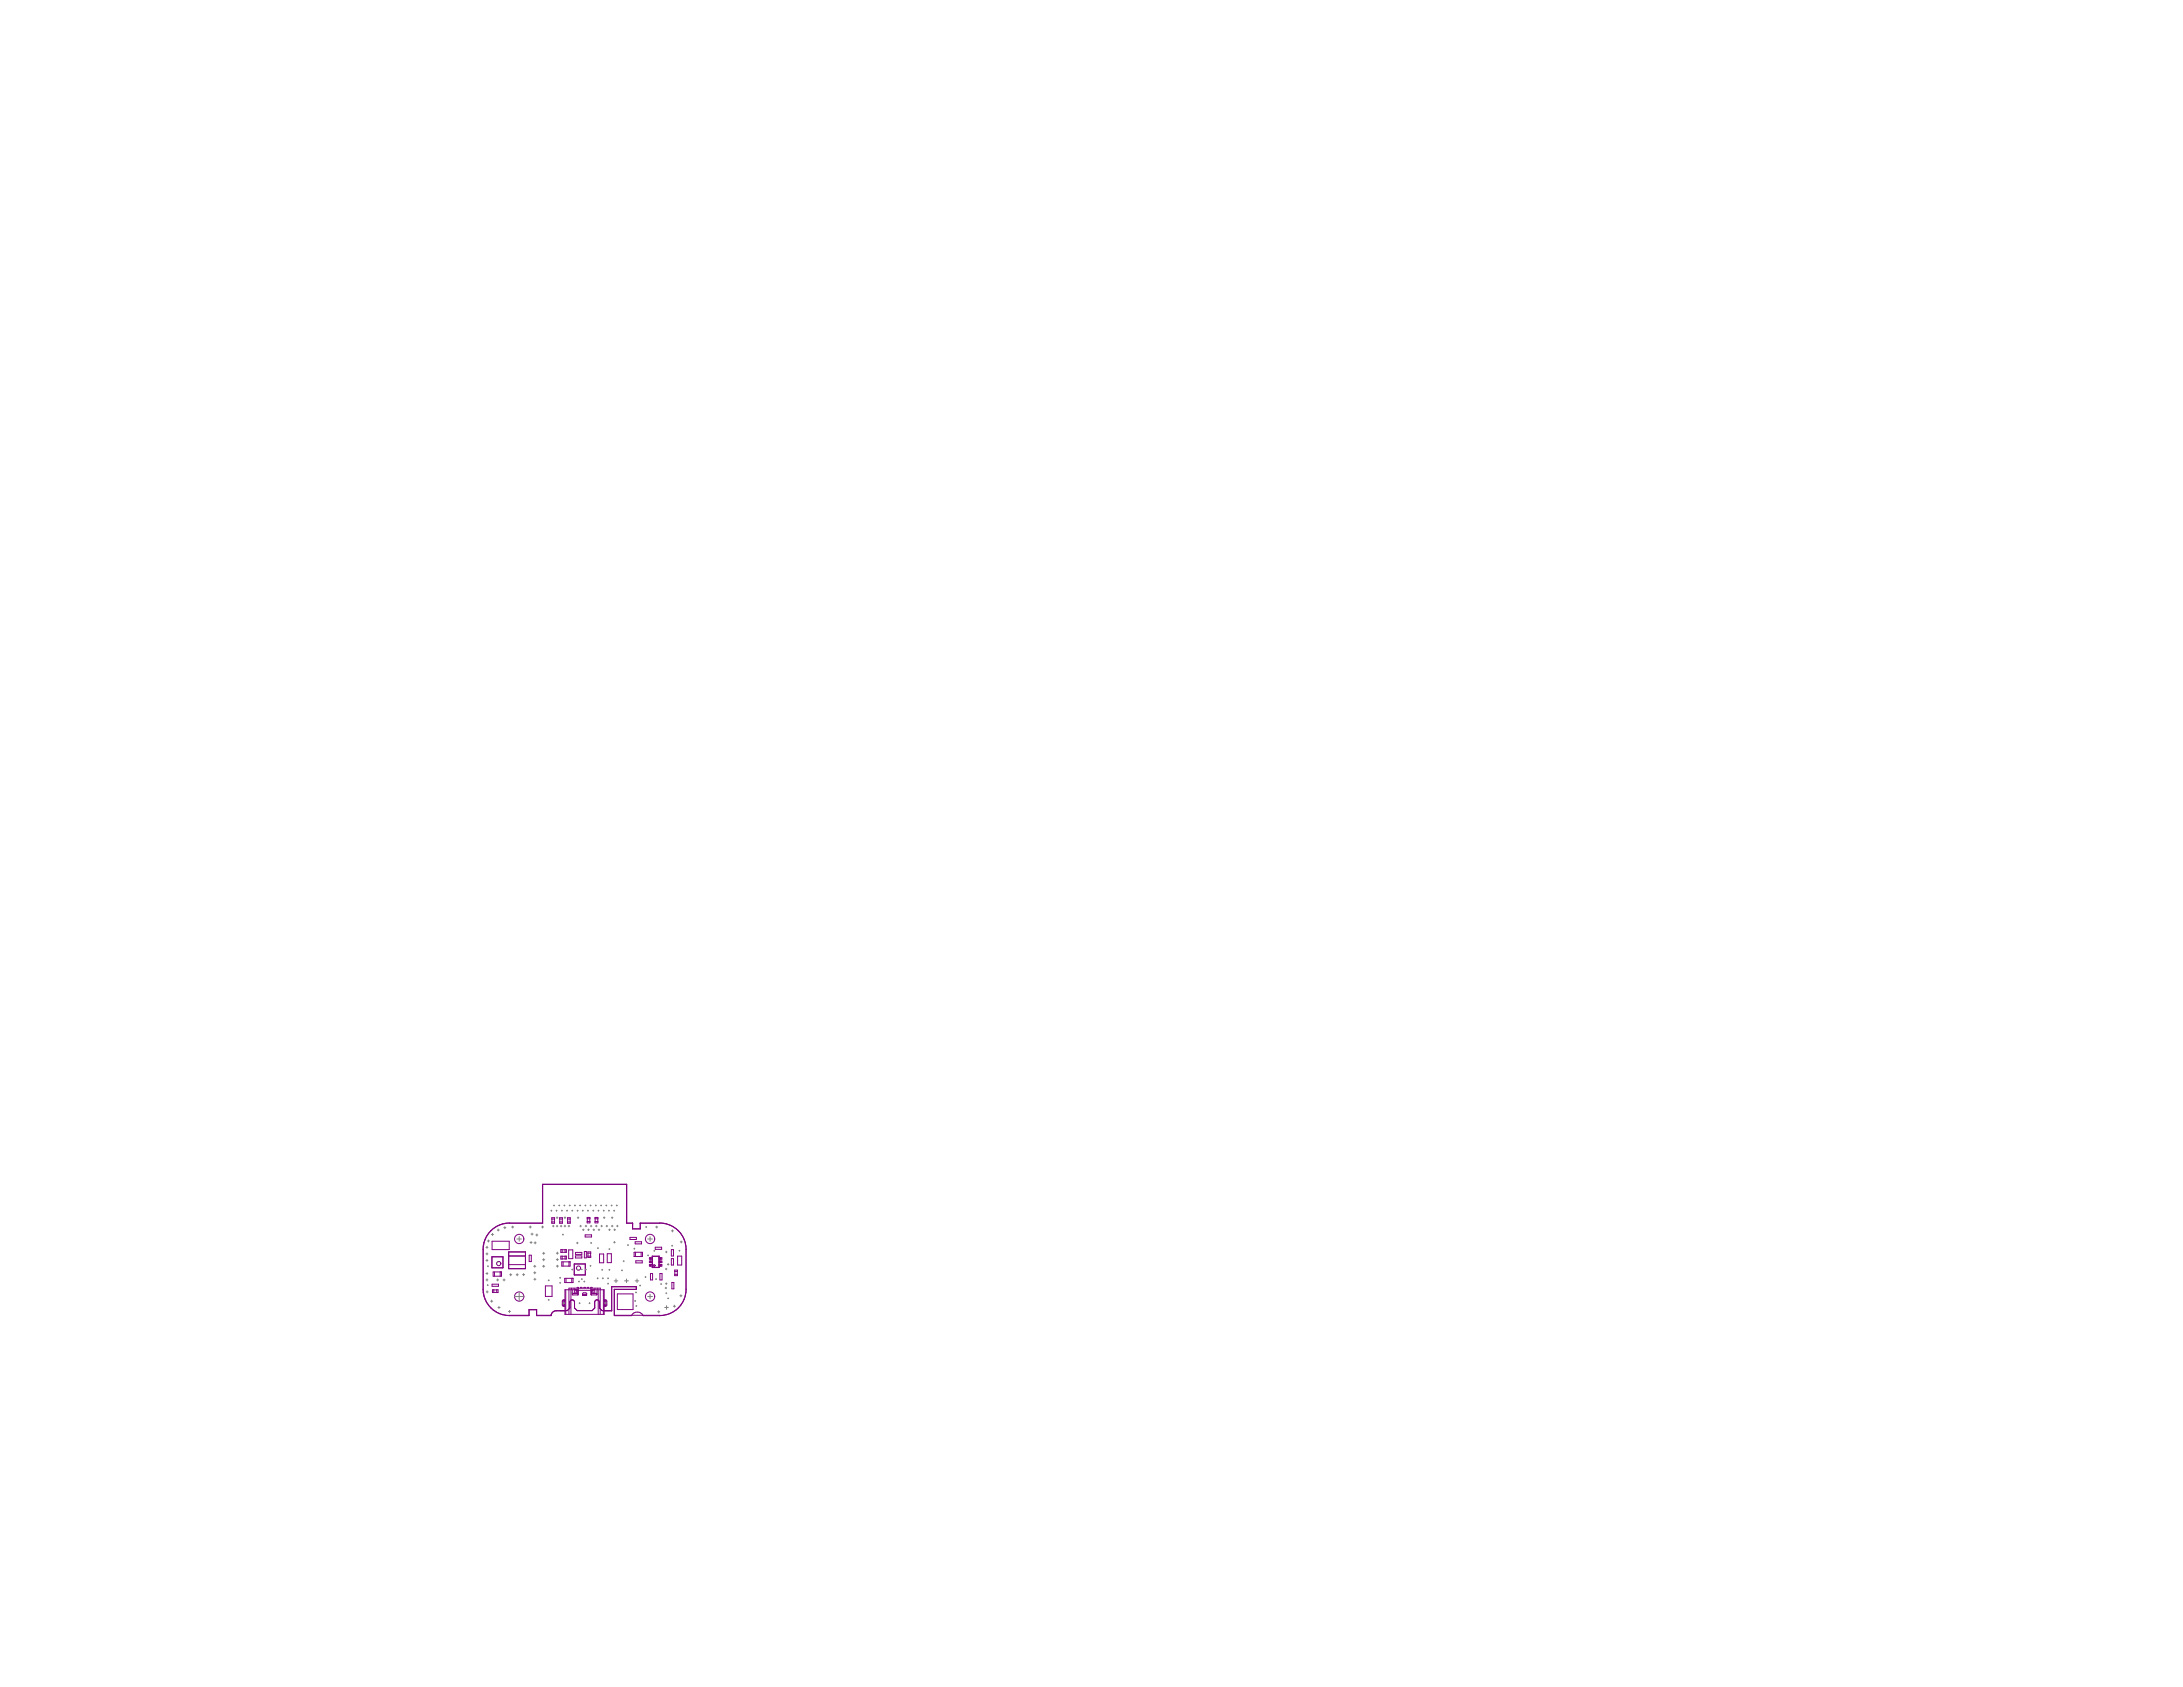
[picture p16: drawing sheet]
<svg xmlns="http://www.w3.org/2000/svg" width="279mm" height="216mm" viewBox="0 0 279 216" stroke-linecap="round" stroke-linejoin="round" font-family="sans-serif">
<g fill="none" stroke="#800080" stroke-width=".13">
<path d="M63 158.9h2.2v1h-2.2zM65.2 156.5a3.4 3.4 0 0 0-3.4 3.4v5.1a3.4 3.4 0 0 0 3.4 3.4h2.5v-.8h1v.8h1.8l.2-.4 .3-.2h1.3M65.2 156.6h4.3v-5h10.7v5h.8v.7h1v-.7h2.4M70.6 156v.4M71 156h-.4v-.2h.4v.8h-.4v-.2h.4M71.6 156h.4v-.2h-.4v.8h.4v-.2h-.4M71.9 159.9h.4M72 156v.4M72.6 155.8h.4v.8h-.4zM72.6 156.4h.4M72.6 156h.4M72.8 160h.5v1.1h-.5z"/>
<path d="M74.9 158h.8v.3h-.8zM75.1 156h.4v-.2h-.4v.7h.4v-.2h-.4M75.5 156v.3M76.2 155.8h.3v.2h-.3zM76.2 156.3h.3v.2h-.3zM76.2 156v.3M76.5 156v.3M80.6 158.4h.8v.2h-.8zM81.3 158.9h.8v.3h-.8zM83.9 159.6h.8v.3h-.8zM84.4 156.5a3.4 3.4 0 0 1 3.4 3.4M85.9 159.9h.3v.8h-.3z"/>
<path d="M63 160.8h1.4v1.5h-1.4zM63 164.3h.8v.3h-.8zM63.1 162.8h1.1v.5h-1.1zM63.2 165.1v.3h-.2v-.3h.7v.3h-.1v-.3M63.2 165.4h.4M63.3 162.8v.5M64 162.8v.5M65.1 160.2h2.2v2.2h-2.2zM65.1 160.7h2.2M65.1 161.8h2.2M65.1 162.4h2.2M65.1 160.2h2.2"/>
<path d="M67.7 160.6h.3v.9h-.3zM69.8 164.6h.9v1.3h-.9zM71.8 160.8h.1v.3h-.1zM71.9 161.5h1.1v.5h-1.1zM71.9 160.3v-.4h-.1v.4h.7v-.4h-.2v.4M71.9 160.8h.4M71.9 161.1h.4M72.1 161.5v.5M72.2 166.5v.6M72.3 166.5v.6M72.3 163.6h1v.5h-1zM72.3 166.4h-.3v.1v.6l.2 .1h.1"/>
<path d="M72.3 166.5h-.2v.6h.2M72.3 160.8h.2v.3h-.2zM72.4 165.1v3.1M72.4 163.6v.5M72.8 161.5v.5M72.8 168.2v-3.3h4v3.3M72.9 166.7v.7l-.3 .3h-1.4a.66 .66 0 0 0-.7 .6h-1.8v-.7h-1v.7h-2.5a3.3 3.3 0 0 1-3.3-3.3v-5.1a3.4 3.4 0 0 1 3.3-3.4h4.2l.1-4.9h10.7v4.9h.8v.8h.9v-.8h2.5a3.4 3.4 0 0 1 3.4 3.4v5.1a3.4 3.4 0 0 1-3.4 3.3h-5.8v-3.3h2.9v-.3h-3.2v3h-1.2l-.4-.3v-.7M73.1 165.1v3.1M73.1 164.9v.2M73.2 163.6v.5M73.2 166.4l-.2 .1-.1 .2M73.2 166.4l.3 .1v.2"/>
<path d="M73.2 166.4a.29 .29 0 0 1 .3 .3M73.2 166.4h-.2l-.1 .3M73.2 165.6h.1M73.3 165.5h.1M73.3 165.5v.1M73.3 165.6h.7M73.3 165.5h.4v.1M73.5 164.9v.2M73.5 161.8h1.4v1.4h-1.4zM73.5 163.2h1.4M73.5 165.1v.5M73.5 166.7v.7l.4 .3h1.9l.3-.3"/>
<path d="M73.6 165l.1 .1v.4M73.7 160.3h.8v.2h-.8zM73.7 160.7h.8v.3h-.8zM73.7 165.1h.1M73.7 165.1h.2M73.7 165.1h.3M73.9 164.9v-.1h.1v.1M73.9 165.1h.1M73.9 165.1v.5M74 165.1v.6M74 164.9l-.1 .8h-.6l-.1-.6M74 165.1h-1.7v3.1h5v-3.1h-1.7"/>
<path d="M74.3 164.9v-.1h.2v.1M74.6 165.7h.5M74.6 165.5h.5v.3h-.5zM74.7 164.9v-.1h.2v.1M74.8 160.2h.2v.8h-.2zM75.2 164.9v-.1h.1v.1M75.2 160.8h.4v.1h-.4zM75.2 160.2h.4v.2h-.4zM75.3 160.4v.4M75.6 160.4v.4M75.6 164.9v-.1h.2v.1M75.6 164.9l.1 .8h.7v-.6"/>
<path d="M75.6 165.1h.3M75.7 165.6h.6M75.7 165.6v-.5v.6M75.8 165.1h.1M75.9 165.3v.2M75.9 165.1h-1.9M76 165.1h.1M76 165l-.1 .3M76.1 165.5v.1M76.1 166.7v.7M76.1 165.1v.4M76.2 164.9v.2"/>
<path d="M76.3 165.5h.1M76.3 165.5h-.4v.1M76.3 165.5v.1M76.3 165.5l.1 .1M76.4 165.5h.1M76.4 165.6h.1M76.4 166.4h.2l.1 .3M76.4 166.4h-.1l-.2 .3M76.4 166.4h-.2l-.1 .3M76.4 166.4a.29 .29 0 0 1 .3 .3M76.5 164.9v.2M76.6 165.1v3.1"/>
<path d="M76.7 160.5h.6v1.1h-.6zM77.2 165.1v3.1M77.3 166.4l.2-.1 .2 .2-.1 .6-.3 .1M77.3 166.5h.3v.6h-.3M77.4 166.5v.6M77.5 166.5v.6M77.7 160.5h.5v1.1h-.5zM78.3 164.7h3.1v.3l-2.8 .1v3.2l2.2 .1a.85 .85 0 0 1 1.5 0 7 7 0 0 0 3.4-.3 3.4 3.4 0 0 0 2.1-3.1M78.3 167.7l-1 .1M79 165.6h2v2h-2zM81.2 160.3h1v.5h-1zM81.3 160.3v.5"/>
<path d="M81.4 161.4h.8v.2h-.8zM82.1 160.3v.5M83.2 161v.1M83.2 161.4v.2M83.2 161.8v.2M83.3 163h.2v.8h-.2zM83.3 161v.1M83.3 161.4v.2M83.3 161.8v.2M83.5 160.8h.9M83.5 161h-.4v.1h.4M83.5 161.8h-.4v.2h.4"/>
<path d="M83.5 161.4h-.4v.2h.4M83.5 162.2h.9M83.5 160.8v1.4M83.5 160.8h.1M83.5 162.2h.8M83.5 162.2h.1M83.5 160.8h.8M84.3 162.2h.1M84.3 160.8v1.4M84.4 161h.3v.1h-.3zM84.4 161.8h.3v.2h-.3zM84.4 161.4h.3v.2h-.3z"/>
<path d="M84.4 160.8h-.1M84.4 160.8v1.4M84.5 163h.2v.8h-.2zM84.5 161v.1M84.5 161.4v.2M84.5 161.8v.2M84.6 161v.1M84.6 161.4v.2M84.6 161.8v.2M85.9 161.1h.3v.8h-.3zM86 164.1h.2v.8h-.2zM86.4 162.7h.3v-.2h-.3v.8h.3v-.2h-.3"/>
<path d="M86.7 162.7v.4M86.7 160.8h.6v1.1h-.6z"/>
<circle cx="66.5" cy="158.6" r=".6"/>
<circle cx="83.2" cy="158.6" r=".6"/>
<circle cx="63.8" cy="161.7" r=".27"/>
<circle cx="66.5" cy="165.9" r=".6"/>
<circle cx="74" cy="162.3" r=".27"/>
<circle cx="83.2" cy="165.9" r=".6"/>
<circle cx="83.7" cy="162" r=".12"/>
</g>
<g fill="none" stroke="#808080" stroke-width=".13">
<path d="M62.2 159.6h.3M62.3 159.5v.3M62.4 158.8h.3M62.5 158.7v.3M62.9 158h.3M63 157.8v.3M63.6 157.4h.3M63.8 157.3v.2M64.5 157.1h.2M64.6 157v.3M65.5 157h.3M65.6 156.9v.3"/>
<path d="M66.1 158.6h.6M66.5 158.3v.6M67.7 157h.3M67.8 159h.3M67.9 156.9v.3M68 157.9h.2M68 158.9v.2M68.1 157.8v.3M68.4 159.1h.2M68.5 158.9v.3M68.6 158.1h.2M68.7 157.9v.3"/>
<path d="M69.3 157h.3M69.4 156.9v.3M70.5 154.9h.1M70.6 154.9v.1M70.7 156.9h.2M70.8 156.8v.2M70.8 154.3h.2M70.9 154.2v.1M71.2 154.9h.1M71.2 156.9h.2M71.2 155.8h.2M71.2 154.9v.1"/>
<path d="M71.3 155.7v.2M71.3 156.8v.2M71.5 154.3h.1M71.6 154.2v.1M71.7 156.9h.2M71.8 156.8v.2M71.8 154.9h.2M71.9 154.9v.1M72 158h.1M72.1 157.9v.2M72.2 154.3h.1M72.2 156.9h.2"/>
<path d="M72.2 155.8h.2M72.2 154.2v.1M72.3 155.7v.2M72.3 156.8v.2M72.5 154.9h.1M72.6 154.9v.1M72.7 156.9h.2M72.8 156.8v.2M72.9 154.3h.1M72.9 154.2v.1M73.2 154.9h.1M73.2 154.9v.1"/>
<path d="M73.5 154.3h.2M73.6 154.2v.1M73.8 159.1h.2M73.9 154.9h.1M73.9 159v.2M73.9 155.8h.2M73.9 154.9v.1M74 155.7v.2M74.2 154.3h.1M74.2 156.9h.2M74.2 154.2v.1M74.3 156.8v.2"/>
<path d="M74.5 154.9h.2M74.6 157.4h.2M74.6 154.9v.1M74.7 157.3v.2M74.9 154.3h.1M74.9 156.9h.2M74.9 154.2v.1M75 156.8v.2M75.2 154.9h.1M75.2 157.4h.2M75.3 154.9v.1M75.3 157.3v.2"/>
<path d="M75.5 154.3h.2M75.6 156.9h.2M75.6 159.1h.1M75.6 154.2v.1M75.7 156.8v.2M75.7 159v.1M75.9 154.9h.1M75.9 157.4h.2M75.9 154.9v.1M76 157.3v.2M76.2 154.3h.1M76.2 156.9h.2"/>
<path d="M76.3 154.2v.1M76.3 156.8v.2M76.5 159.7h.1M76.5 159.7v.1M76.5 154.9h.2M76.6 157.4h.2M76.6 154.9v.1M76.7 157.3v.2M76.9 154.3h.1M76.9 156.9h.2M76.9 154.2v.1M77 156.8v.2"/>
<path d="M77.2 154.9h.1M77.2 155.8h.2M77.3 154.9v.1M77.3 155.7v.2M77.5 154.3h.2M77.6 156.9h.2M77.6 154.2v.1M77.7 156.8v.2M77.9 154.9h.1M77.9 157.4h.2M77.9 159.9h.2M77.9 154.9v.1"/>
<path d="M78 159.8v.1M78 157.3v.2M78.2 154.3h.1M78.2 156.9h.3M78.2 155.8h.3M78.3 154.2v.1M78.3 155.7v.2M78.3 156.8v.2M78.5 159h.2M78.5 154.9h.2M78.6 157.4h.2M78.6 154.9v.1"/>
<path d="M78.6 158.9v.2M78.7 157.3v.2M78.9 154.3h.1M78.9 156.9h.2M78.9 154.2v.1M79 156.8v.2M80.3 159.3h.1M80.4 159.3v.1M81.1 159.8h.2M81.2 159.7v.2M82.6 157h.2M82.7 157v.1"/>
<path d="M82.9 158.6h.6M83.2 158.3v.6M83.9 157h.3M84.1 156.9v.3M85.9 157.5h.3M86 159.4h.1M86 159.4v.1M86.1 157.4v.3M87.1 158.9h.2M87.2 158.8v.3M62.2 163.8h.3M62.2 163h.3"/>
<path d="M62.2 160.5h.3M62.2 161.3h.3M62.2 165.3h.3M62.3 160.3v.3M62.3 161.2v.2M62.3 162.9v.2M62.3 163.7v.2M62.3 165.2v.3M62.4 164.5h.1M62.4 162.1h.1M62.4 164.4v.1M62.5 162v.1"/>
<path d="M62.8 166.5h.3M62.9 166.4v.3M63.6 163.8h.2M63.6 161.5h.1M63.7 161.5v.1M63.7 163.7v.2M63.7 167.3h.3M63.9 167.2v.3M64.4 163.8h.2M64.5 163.7v.2M65.1 167.8h.2M65.2 167.7v.3"/>
<path d="M65.2 163.1h.3M65.4 163v.3M65.8 165.9h1.2M66.1 163.1h.2M66.2 163v.3M66.5 165.3v1.2M66.9 163.1h.2M67 163v.3M68.3 162.1h.3M68.3 162.9h.3M68.3 163.7h.3M68.4 161.9v.3"/>
<path d="M68.4 162.7v.3M68.5 163.6v.2M69.4 162.1h.3M69.4 161.2h.3M69.4 160.4h.3M69.6 160.3v.2M69.6 161.1v.3M69.6 161.9v.3M70.2 166.4h.1M70.2 163.9h.1M70.2 163.8v.1M70.2 166.3v.1"/>
<path d="M71.2 161.2h.3M71.2 160.4h.3M71.2 162h.3M71.3 160.2v.3M71.3 161.1v.2M71.3 161.9v.3M71.6 164.2h.2M71.6 163.5h.2M71.7 163.5v.1M71.7 164.1v.1M72.1 166.8h.2M72.2 166.7v.2"/>
<path d="M73.1 165.4h.1M73.2 165.4v.1M73.2 162.5h.1M73.2 162.4v.1M73.9 162.5h.1M73.9 162.4v.1M74 164h.2M74.1 166.8h.1M74.1 163.9v.2M74.2 166.7v.1M74.4 163.7h.1M74.4 162.5h.1"/>
<path d="M74.5 162.4v.1M74.5 163.6v.2M74.7 164h.2M74.8 163.9v.2M74.9 162.5h.1M75 162.4v.1M75.4 166.8h.1M75.5 166.7v.1M75.5 162h.1M75.6 161.9v.2M76.4 165.4h.1M76.4 163.6h.2"/>
<path d="M76.5 165.4v.1M76.5 163.5v.2M77 162.5h.1M77.1 162.4v.2M77.1 163.6h.1M77.2 163.5v.2M77.4 166.8h.2M77.5 166.7v.2M77.8 163.6h.1M77.8 164.3h.1M77.8 163.5v.2M77.8 164.2v.1"/>
<path d="M77.9 162.5h.2M78 162.4v.2M78.6 163.9h.5M78.8 163.7v.4M79.5 162.6h.2M79.6 162.5v.1M79.8 161.4h.1M79.8 161.3v.2M79.9 163.9h.5M80.2 163.7v.4M81.2 166.5h.2M81.3 163.9h.5"/>
<path d="M81.3 166.4v.2M81.3 165.4h.2M81.4 167.1h.1M81.4 165.3v.2M81.4 167.1v.1M81.5 163.7v.4M81.9 164.5h.1M81.9 164.4v.2M82.6 163.4h.1M82.6 163.4v.1M82.9 160.7h.1M82.9 165.9h.6"/>
<path d="M82.9 160.6v.1M83.2 165.6v.6M83.7 160.1h.1M83.7 160v.1M83.9 163.7h.1M84 163.6v.2M84.2 167.9h.2M84.3 167.8v.2M84.5 164.3h.2M84.6 164.3v.1M85.1 167.3h.5M85.1 164.8h.2"/>
<path d="M85.2 162.4h.2M85.2 164.3h.2M85.2 160.2h.2M85.2 165.5h.1M85.2 164.7v.2M85.3 162.3v.2M85.3 160.1v.2M85.3 164.2v.2M85.3 165.4v.2M85.3 167.1v.5M85.4 161.8h.2M85.4 166.2h.2"/>
<path d="M85.5 161.7v.2M85.5 166.1v.1M86.2 167.2h.3M86.3 167v.3M86.9 160.1h.1M87 160v.1M87 165.8h.3M87.2 165.7v.3"/>
</g>
</svg>
